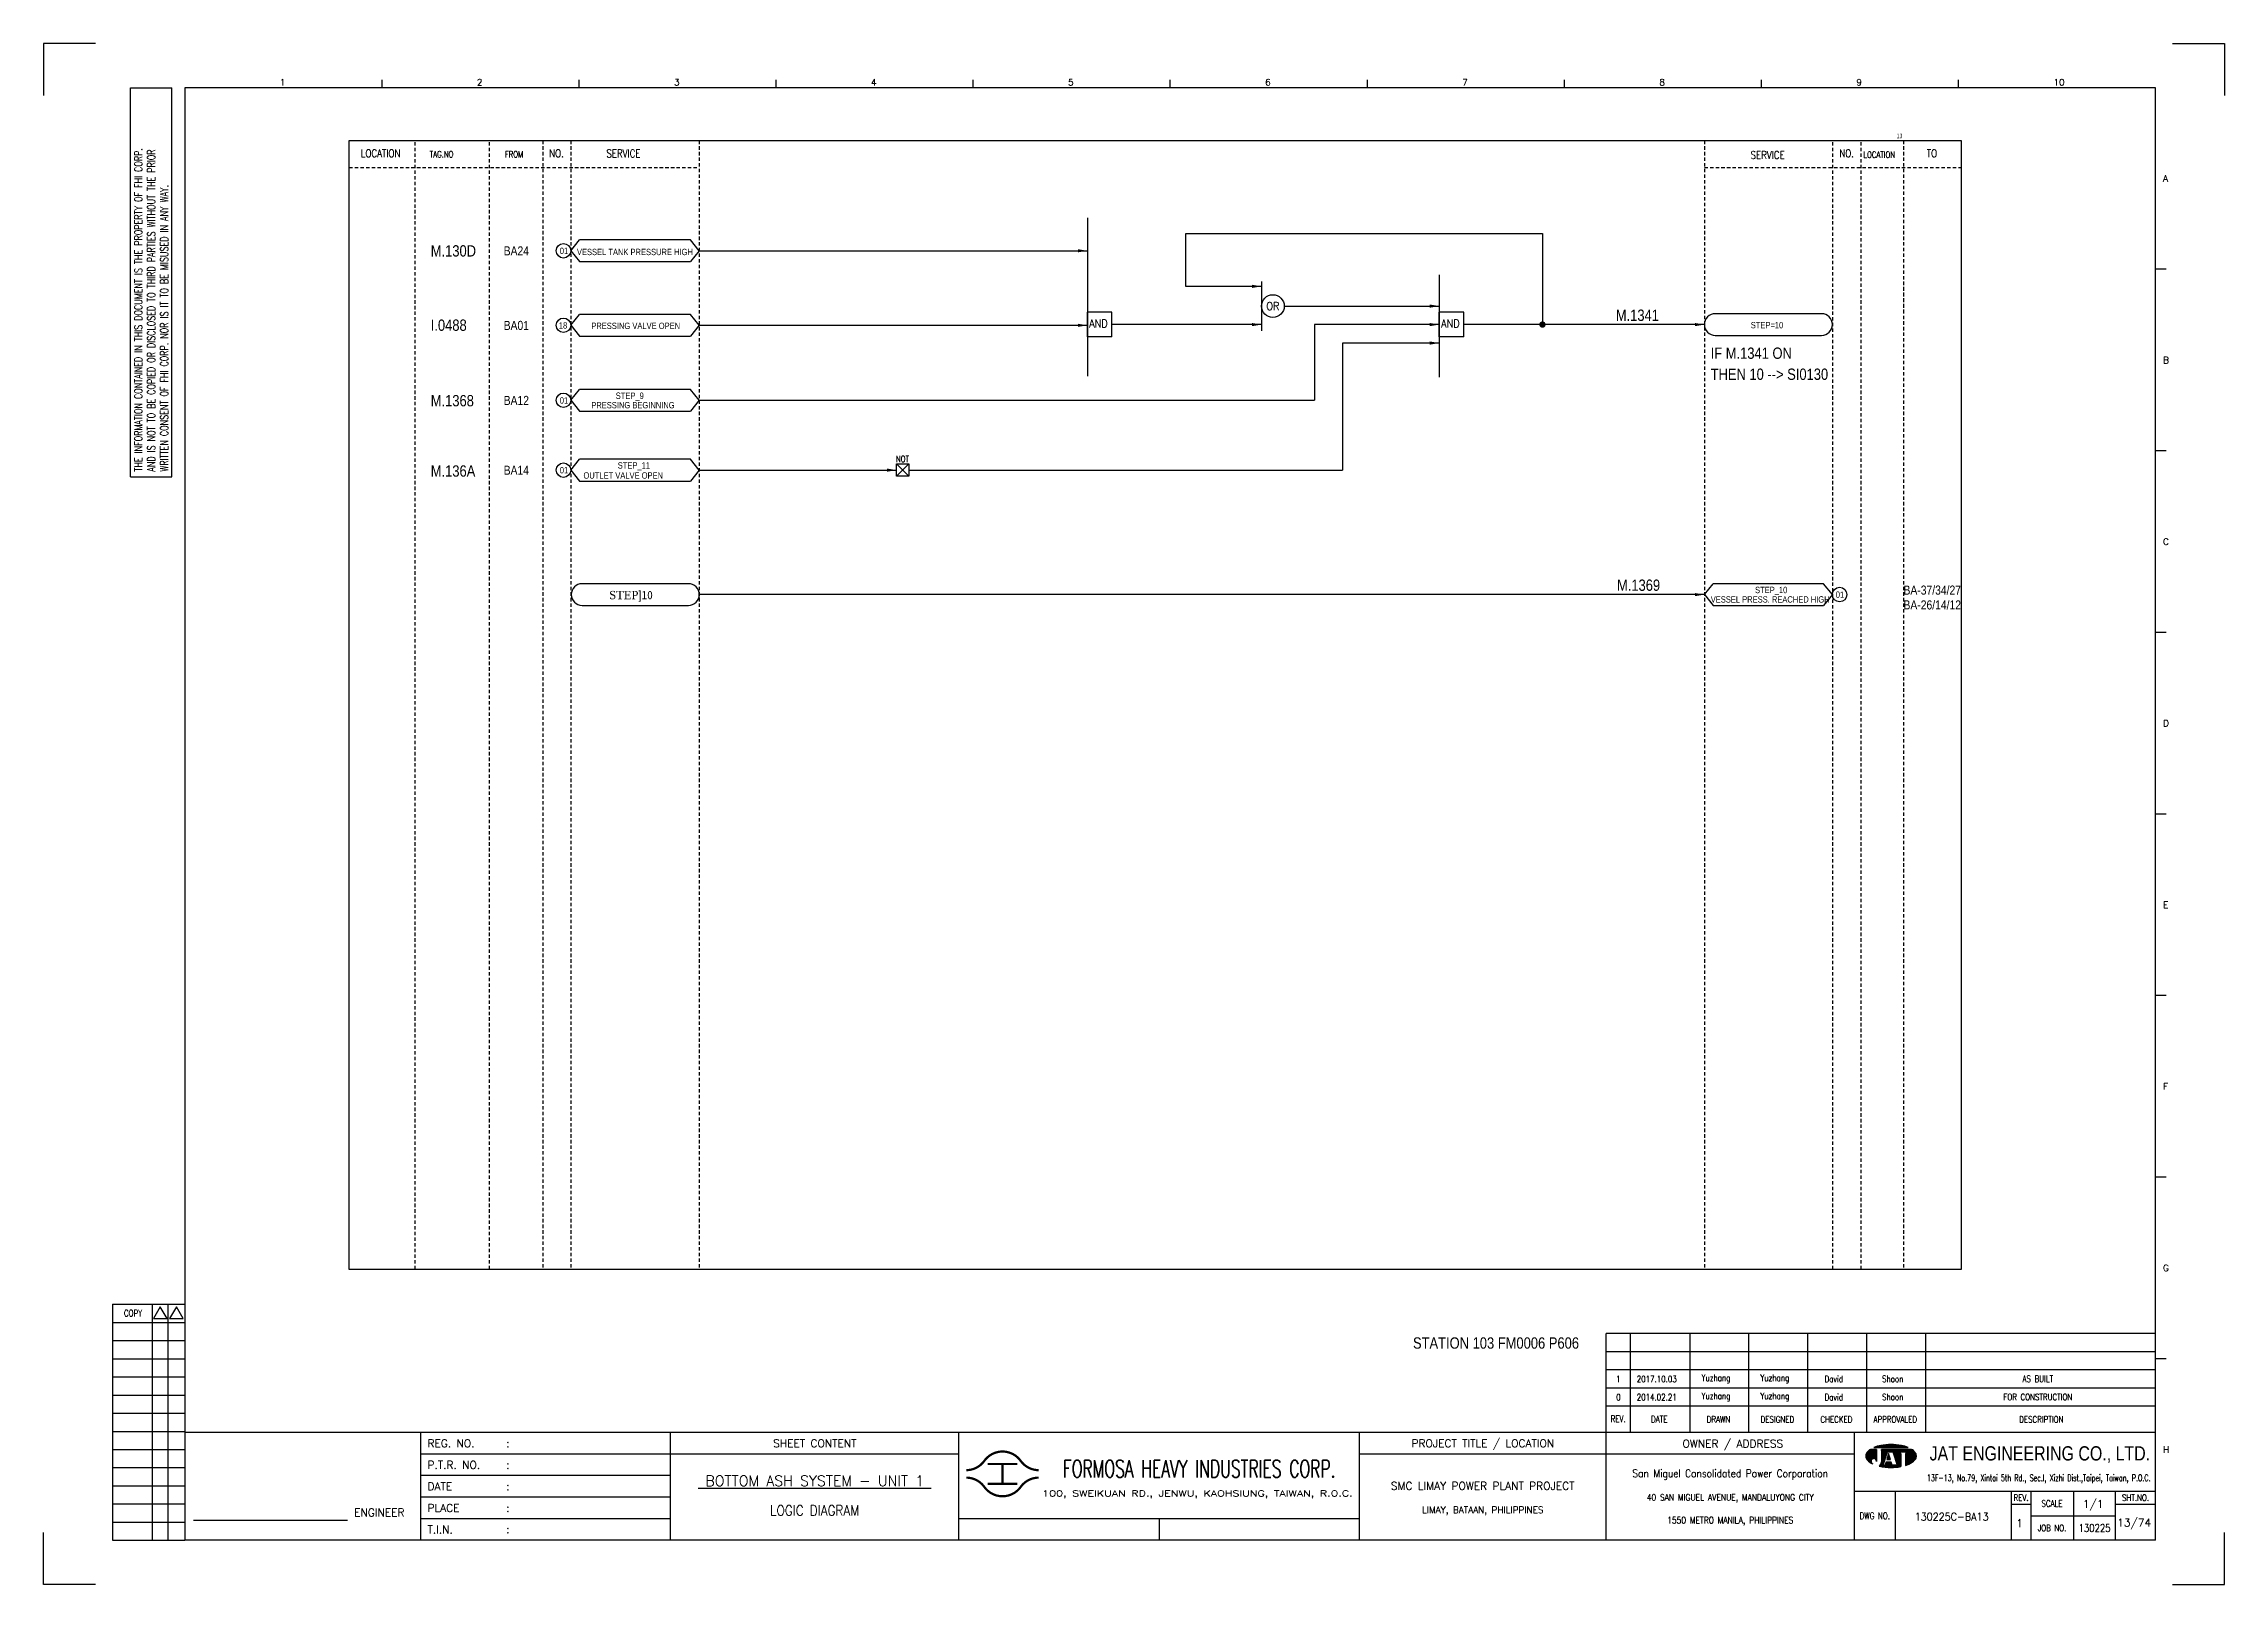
# Model space of a CAD drawing. Extents: x 1544 to 2510, y 385 to 1067.
import ezdxf
from ezdxf.enums import TextEntityAlignment as Align

# ---------------------------------------------------------------- set-up
doc = ezdxf.new("R2010")
doc.units = 0
doc.header["$MEASUREMENT"] = 0
doc.linetypes.add('HIDDEN', pattern=[4, 1.5, -1, 1.5])
doc.layers.get('0').update_dxf_attribs({"linetype": 'CONTINUOUS'})
doc.layers.get('DEFPOINTS').update_dxf_attribs({"linetype": 'CONTINUOUS'})
for name, color, linetype in [('B_DIM', 7, 'CONTINUOUS'), ('CON', 4, 'CONTINUOUS'), ('DCS', 7, 'CONTINUOUS'), ('DIM', 3, 'CONTINUOUS'), ('HID', 2, 'HIDDEN'), ('T', 2, 'CONTINUOUS'), ('TEXT', 7, 'CONTINUOUS'), ('圖框CON', 4, 'CONTINUOUS'), ('圖框DIM', 3, 'CONTINUOUS'), ('框線', 6, 'CONTINUOUS')]:
    doc.layers.add(name, color=color, linetype=linetype)
doc.styles.add('AEH', font='simplex', dxfattribs={"width": 0.8, "bigfont": 'ae'})
doc.styles.add('DAYUKP', font='complex', dxfattribs={"bigfont": 'DAYUKP.SHX'})
doc.styles.add('E2', font='simplex.shx', dxfattribs={"height": 2})
doc.styles.add('E3', font='simplex.shx', dxfattribs={"height": 3})
doc.styles.add('E4', font='simplex.shx', dxfattribs={"height": 4})
doc.styles.add('ROMANS', font='romans', dxfattribs={"width": 0.8})
doc.styles.get("Standard").update_dxf_attribs({"font": 'kaiu.ttf'})
doc.styles.add('style3', font='ARIALN.TTF')
doc.styles.add('WMF-Arial0', font='arial.ttf')

msp = doc.modelspace()

# ---------------------------------------------------------------- texts
at = {"width": 0.75}
msp.add_text('13', height=2.1, dxfattribs=at).set_placement((2366.44, 1026.1), align=Align.MIDDLE)
at = {"layer": 'CON', "style": 'ROMANS'}
for s, width, p in [('LOCATION', 0.8, (1693.66, 1018.4)), ('NO.', 0.8, (1771.56, 1018.4)), ('SERVICE', 0.8, (1801.21, 1018.32)), ('SERVICE', 0.8, (2308.02, 1017.65)), ('NO.', 0.8, (2342.99, 1018.4)), ('TO', 0.8, (2380.79, 1018.4)), ('OR', 0.9, (2088.86, 950.74))]:
    msp.add_text(s, height=3.5, dxfattribs=dict(at, width=width)).set_placement(p, align=Align.MIDDLE)
for s, height, width, p in [('TAG.NO', 2.8, 0.8, (1715.4, 1015.74)), ('FROM', 2.8, 0.8, (1748.65, 1015.74)), ('LOCATION', 2.8, 0.8, (2350.42, 1015.5)), ('AND', 3.5, 0.9, (2007.5, 940.24)), ('AND', 3.5, 0.9, (2163.36, 940.24)), ('NOT', 2.8, 0.8, (1921.89, 880.8))]:
    msp.add_text(s, height=height, dxfattribs=dict(at, width=width)).set_placement(p, align=Align.BOTTOM_LEFT)
at = {"layer": 'CON', "style": 'style3'}
for s, p in [('BA24', (1748.15, 975.19)), ('BA01', (1748.15, 942.18)), ('BA12', (1748.15, 908.97)), ('BA14', (1748.15, 878.05))]:
    msp.add_text(s, height=4, dxfattribs=at).set_placement(p, align=Align.MIDDLE_LEFT)
for s, p in [('01', (1773, 972.96)), ('VESSEL TANK PRESSURE HIGH', (1780.6, 972.47)), ('18', (1772.6, 939.95)), ('PRESSING VALVE OPEN', (1786.97, 939.76)), ('STEP=10', (2300.55, 940.09)), ('01', (1773, 906.74)), ('PRESSING BEGINNING', (1786.97, 904.64)), ('STEP_9', (1797.8, 908.82)), ('01', (1773, 875.82)), ('STEP_11', (1798.68, 877.97)), ('OUTLET VALVE OPEN', (1783.49, 873.5)), ('VESSEL PRESS. REACHED HIGH', (2282.81, 818.62)), ('STEP_10', (2302.44, 822.8)), ('01', (2338.19, 820.72))]:
    msp.add_text(s, height=2.8, dxfattribs=at).set_placement(p, align=Align.BOTTOM_LEFT)
for s, p in [('BA-37/34/27', (2368.19, 822.98)), ('BA-26/14/12', (2368.19, 816.42))]:
    msp.add_text(s, height=4, dxfattribs=at).set_placement(p)
at = {"layer": 'CON', "insert": (1794.88, 824.63), "char_height": 3.675, "width": 27.1202, "attachment_point": 1, "style": 'style3'}
msp.add_mtext('{\\f@Batang|b0|i0|c0|p18;STEP\\fUniversalMath1 BT|b0|i0|c2|p16;]\\f細明體|b0|i0|c136|p49;10}', dxfattribs=at)
at = {"layer": 'DCS', "linetype": 'ByBlock', "style": 'style3'}
for s, p in [('M.130D', (1715.85, 972.69)), ('M.1341', (2240.76, 944.19)), ('I.0488', (1715.85, 939.8)), ('IF M.1341 ON', (2282.77, 927.39)), ('THEN 10 --> SI0130', (2282.77, 918.07)), ('M.1368', (1715.85, 906.36)), ('M.136A', (1715.85, 875.22)), ('M.1369', (2241.28, 824.66)), ('STATION 103 FM0006 P606', (2150.92, 489.08))]:
    msp.add_text(s, height=5, dxfattribs=at).set_placement(p)
at = {"layer": 'T', "style": 'AEH', "width": 0.8}
for s, height, p in [('1', 2.87, (2241.88, 475.61)), ('2017.10.03', 2.871, (2258.89, 475.64)), ('Yuzhang', 2.871, (2285.09, 475.72)), ('Yuzhang', 2.871, (2311.2, 475.72)), ('David', 2.871, (2337.31, 475.72)), ('Shoon', 2.871, (2363.43, 475.72)), ('AS BUILT', 2.871, (2427.7, 475.72)), ('0', 2.87, (2241.88, 467.57)), ('2014.02.21', 2.871, (2258.89, 467.6)), ('Yuzhang', 2.871, (2285.09, 467.68)), ('Yuzhang', 2.871, (2311.2, 467.68)), ('David', 2.871, (2337.31, 467.68)), ('Shoon', 2.871, (2363.43, 467.68)), ('FOR CONSTRUCTION', 2.8714, (2427.7, 467.68))]:
    msp.add_text(s, height=height, dxfattribs=at).set_placement(p, align=Align.MIDDLE)
at = {"layer": 'TEXT', "color": 2, "style": 'E3', "width": 0.8}
msp.add_text('130225', height=3.446, dxfattribs=at).set_placement((2452.83, 409.66), align=Align.MIDDLE_CENTER)

# ---------------------------------------------------------------- blocks, each defined once
blk = doc.blocks.new('LEADER')
at = {"layer": 'CON'}
blk.add_solid([(0.85, -0.57), (0.85, -1.57), (3.85, -1.07)], dxfattribs=at)
blk = doc.blocks.new('Sht_Cont_T3')
at = {"layer": 'TEXT', "color": 3, "linetype": 'Continuous', "style": 'E4'}
for tag, p in [('$SHT_CONT_L1$', (55.63, 24.91)), ('$SHT_CONT_L2$', (55.63, 16.61)), ('$SHT_CONT_L3$', (55.63, 8.3))]:
    blk.add_attdef(tag, text='', height=4, dxfattribs=at).set_placement(p, align=Align.MIDDLE)
blk = doc.blocks.new('1880-TITLE_BLK')
at = {"layer": 'TEXT', "color": 2, "linetype": 'Continuous', "style": 'E3'}
for tag, p in [('DWG_NO', (736.41, 26.44)), ('REV', (762.59, 23.97)), ('SCALE', (790.95, 31.17)), ('SHT_NO', (806.74, 23.97))]:
    blk.add_attdef(tag, text='', height=3, dxfattribs=at).set_placement(p, align=Align.MIDDLE)
at = {"layer": 'TEXT', "linetype": 'Continuous', "style": 'E2', "width": 0.6}
for tag, p in [('REV_DATE', (418.65, 19.76)), ('APPR_DATE', (492.93, 19.76))]:
    blk.add_attdef(tag, text='', height=2, dxfattribs=at).set_placement(p, align=Align.MIDDLE_LEFT)
blk = doc.blocks.new('1')
at = {"ltscale": 500, "const_width": 0.99}
blk.add_lwpolyline([(1686.83, 57.65, -0.241531), (1678.79, 61.78, 0.512989), (1662.7, 61.78, -0.241531), (1654.66, 57.65, -0.241531)], format="xyb", dxfattribs=at)
for points in [[(1664.14, 60.4), (1677.35, 60.4)], [(1670.74, 60.4), (1670.74, 51.6)], [(1664.14, 51.6), (1677.35, 51.6)]]:
    blk.add_lwpolyline(points, dxfattribs=at)
at = {"const_width": 0.99}
blk.add_lwpolyline([(1686.83, 54.35, 0.241531), (1678.79, 50.22, -0.512989), (1662.7, 50.22, 0.241531), (1654.66, 54.35, 0.241531)], format="xyb", dxfattribs=at)
at = {"layer": 'B_DIM'}
for p, q in [((2181.53, 118.11), (1938.08, 118.11)), ((1938.08, 74.29), (1938.08, 118.11)), ((1948.92, 74.29), (1948.92, 118.11)), ((1975.28, 74.29), (1975.28, 118.11)), ((2001.39, 74.29), (2001.39, 118.11)), ((2027.5, 74.29), (2027.5, 118.11)), ((2053.62, 74.29), (2053.62, 118.11)), ((2079.73, 74.29), (2079.73, 118.11)), ((2181.53, 110.07), (1938.08, 110.07)), ((1938.08, 77.93), (1938.08, 104.33)), ((2181.53, 102.03), (1938.08, 102.03)), ((2181.53, 93.99), (1938.08, 93.99)), ((2181.53, 85.95), (1938.08, 85.95))]:
    blk.add_line(p, q, dxfattribs=at)
at = {"layer": 'CON'}
for points in [[(1523.67, 26.6), (1523.67, 74.29)], [(1651.45, 26.6), (1651.45, 74.29)]]:
    blk.add_lwpolyline(points, dxfattribs=at)
at = {"layer": 'CON', "ltscale": 500}
for points in [[(1523.67, 64.75), (1413.11, 64.75)], [(1651.45, 64.75), (1523.67, 64.75)], [(1523.67, 55.22), (1413.11, 55.22)], [(1523.67, 45.69), (1413.11, 45.69)], [(1523.67, 36.15), (1413.11, 36.15)]]:
    blk.add_lwpolyline(points, dxfattribs=at)
at = {"layer": 'DEFPOINTS'}
for points in [[(1268.99, 689.33), (1246.02, 689.33), (1246.02, 666.36)], [(2189, 689.33), (2211.97, 689.33), (2211.97, 666.36)], [(1268.99, 7.08), (1246.02, 7.08), (1246.02, 30.05)], [(2189, 7.08), (2211.97, 7.08), (2211.97, 30.05)]]:
    blk.add_lwpolyline(points, dxfattribs=at)
at = {"layer": 'DIM'}
for p, q in [((1276.46, 131.12), (1276.46, 26.6)), ((1276.46, 131.12), (1308.62, 131.12)), ((1294.26, 26.6), (1294.26, 131.12)), ((1301.15, 26.6), (1301.15, 131.12)), ((1276.46, 123.08), (1308.62, 123.08)), ((1276.46, 115.04), (1308.62, 115.04)), ((1276.46, 107), (1308.62, 107)), ((1276.46, 98.96), (1308.62, 98.96)), ((1276.46, 90.92), (1308.62, 90.92)), ((1276.46, 82.88), (1308.62, 82.88)), ((1276.46, 74.84), (1308.62, 74.84)), ((1276.46, 66.8), (1308.62, 66.8)), ((1276.46, 58.76), (1308.62, 58.76)), ((1276.46, 50.72), (1308.62, 50.72)), ((1276.46, 42.68), (1308.62, 42.68)), ((1276.46, 34.64), (1308.62, 34.64)), ((1276.46, 26.6), (1308.62, 26.6))]:
    blk.add_line(p, q, dxfattribs=at)
for points in [[(1297.7, 129.98), (1294.72, 124.81), (1300.69, 124.81)], [(1304.83, 129.98), (1301.84, 124.81), (1307.81, 124.81)]]:
    blk.add_lwpolyline(points, close=True, dxfattribs=at)
at = {"layer": 'T', "lineweight": -3}
for p, q in [((2056.73, 67.67), (2071.93, 67.67)), ((2057.91, 66.87), (2055.21, 66.87)), ((2057.91, 66.87), (2057.91, 61.52)), ((2073.45, 66.87), (2060.05, 66.87)), ((2060.05, 66.33), (2060.05, 66.87)), ((2060.05, 66.87), (2060.05, 61.23)), ((2061.8, 63.05), (2060.05, 61.24)), ((2060.85, 59.91), (2062.72, 65.8)), ((2061.65, 59.91), (2060.85, 59.91)), ((2062.08, 61.25), (2061.65, 59.91)), ((2064.44, 61.25), (2062.08, 61.25)), ((2063.26, 65), (2062.41, 62.32)), ((2062.41, 62.32), (2064.1, 62.32)), ((2062.72, 65.8), (2065.13, 65.8)), ((2064.1, 62.32), (2063.26, 65)), ((2063.79, 65.8), (2065.13, 65.8)), ((2064.86, 59.91), (2064.44, 61.25)), ((2067, 59.91), (2064.86, 59.91)), ((2065.13, 65.8), (2067, 59.91)), ((2066.74, 65.8), (2072.62, 65.8)), ((2066.74, 65), (2066.74, 65.8)), ((2068.61, 65), (2066.74, 65)), ((2068.61, 65), (2068.61, 59.21)), ((2072.62, 65), (2070.75, 65)), ((2070.75, 65), (2070.75, 59.74)), ((2072.62, 65.8), (2072.62, 65))]:
    blk.add_line(p, q, dxfattribs=at)
at = {"layer": 'T', "color": 0, "lineweight": -3}
for p, q in [((2056.94, 67.67), (2057.09, 67.82)), ((2057.16, 67.67), (2057.44, 67.95)), ((2057.39, 67.67), (2057.78, 68.07)), ((2057.61, 67.67), (2058.11, 68.18)), ((2057.83, 67.67), (2058.43, 68.27)), ((2058.05, 67.67), (2058.73, 68.35)), ((2058.27, 67.67), (2059.03, 68.43)), ((2058.49, 67.67), (2059.32, 68.49)), ((2058.72, 67.67), (2059.6, 68.55)), ((2058.94, 67.67), (2059.87, 68.6)), ((2059.16, 67.67), (2060.14, 68.65)), ((2059.38, 67.67), (2060.41, 68.7)), ((2059.6, 67.67), (2060.67, 68.74)), ((2059.82, 67.67), (2060.93, 68.77)), ((2060.05, 67.67), (2061.18, 68.81)), ((2060.27, 67.67), (2061.44, 68.84)), ((2060.49, 67.67), (2061.69, 68.87)), ((2060.71, 67.67), (2061.93, 68.89)), ((2060.93, 67.67), (2062.18, 68.91)), ((2061.15, 67.67), (2062.42, 68.93)), ((2061.38, 67.67), (2062.66, 68.95)), ((2061.6, 67.67), (2062.89, 68.97)), ((2061.82, 67.67), (2063.13, 68.98)), ((2062.04, 67.67), (2063.36, 68.99)), ((2062.26, 67.67), (2063.59, 69)), ((2062.48, 67.67), (2063.82, 69)), ((2062.71, 67.67), (2064.04, 69.01)), ((2062.93, 67.67), (2064.27, 69.01)), ((2063.15, 67.67), (2064.49, 69.01)), ((2063.37, 67.67), (2064.71, 69.01)), ((2063.59, 67.67), (2064.92, 69)), ((2063.81, 67.67), (2065.14, 69)), ((2064.04, 67.67), (2065.35, 68.99)), ((2064.26, 67.67), (2065.56, 68.98)), ((2064.48, 67.67), (2065.78, 68.97)), ((2064.7, 67.67), (2065.98, 68.95)), ((2064.92, 67.67), (2066.19, 68.94)), ((2065.14, 67.67), (2066.4, 68.92)), ((2065.37, 67.67), (2066.6, 68.9)), ((2065.59, 67.67), (2066.8, 68.88)), ((2065.81, 67.67), (2067, 68.86)), ((2066.03, 67.67), (2067.2, 68.84)), ((2066.25, 67.67), (2067.4, 68.82)), ((2066.47, 67.67), (2067.6, 68.79)), ((2066.7, 67.67), (2067.79, 68.77)), ((2066.92, 67.67), (2067.98, 68.74)), ((2067.14, 67.67), (2068.18, 68.71)), ((2067.36, 67.67), (2068.37, 68.68)), ((2067.58, 67.67), (2068.56, 68.64)), ((2067.81, 67.67), (2068.75, 68.61)), ((2068.03, 67.67), (2068.93, 68.58)), ((2068.25, 67.67), (2069.12, 68.54)), ((2068.47, 67.67), (2069.3, 68.5)), ((2068.69, 67.67), (2069.48, 68.46)), ((2068.91, 67.67), (2069.66, 68.42)), ((2069.14, 67.67), (2069.84, 68.37)), ((2069.36, 67.67), (2070.01, 68.33)), ((2069.58, 67.67), (2070.19, 68.28)), ((2069.8, 67.67), (2070.36, 68.23)), ((2070.02, 67.67), (2070.53, 68.18)), ((2070.24, 67.67), (2070.7, 68.13)), ((2070.47, 67.67), (2070.87, 68.07)), ((2070.69, 67.67), (2071.03, 68.02)), ((2070.91, 67.67), (2071.2, 67.96)), ((2071.13, 67.67), (2071.36, 67.9)), ((2071.35, 67.67), (2071.52, 67.84)), ((2071.57, 67.67), (2071.68, 67.77)), ((2071.8, 67.67), (2071.83, 67.71)), ((2053.09, 63.82), (2056.14, 66.87)), ((2053.09, 64.04), (2055.92, 66.87)), ((2053.11, 63.62), (2056.36, 66.87)), ((2053.12, 64.29), (2055.7, 66.87)), ((2053.14, 63.43), (2056.58, 66.87)), ((2053.18, 63.25), (2056.8, 66.87)), ((2053.18, 64.57), (2055.47, 66.87)), ((2053.24, 63.08), (2057.03, 66.87)), ((2053.29, 64.91), (2055.25, 66.87)), ((2053.3, 62.92), (2057.25, 66.87)), ((2053.37, 62.77), (2057.47, 66.87)), ((2053.45, 62.63), (2057.69, 66.87)), ((2053.54, 62.5), (2057.91, 66.86)), ((2053.61, 65.45), (2054.47, 66.31)), ((2053.64, 62.37), (2057.91, 66.64)), ((2053.74, 62.25), (2057.91, 66.42)), ((2053.84, 62.14), (2057.91, 66.2)), ((2053.95, 62.02), (2057.91, 65.98)), ((2054.07, 61.91), (2057.91, 65.75)), ((2054.18, 61.8), (2057.91, 65.53)), ((2054.29, 61.7), (2057.91, 65.31)), ((2054.41, 61.59), (2057.91, 65.09)), ((2054.53, 61.49), (2057.91, 64.87)), ((2054.65, 61.39), (2057.91, 64.65)), ((2054.78, 61.29), (2055.59, 62.11)), ((2054.9, 61.2), (2055.48, 61.77)), ((2055.03, 61.11), (2055.46, 61.53)), ((2055.16, 61.01), (2055.47, 61.33)), ((2055.3, 60.93), (2055.52, 61.15)), ((2055.43, 60.84), (2055.59, 60.99)), ((2055.57, 60.76), (2055.67, 60.85)), ((2055.71, 60.67), (2055.76, 60.73)), ((2055.85, 60.59), (2055.88, 60.62)), ((2056, 60.52), (2056, 60.52)), ((2056.12, 62.63), (2057.91, 64.42)), ((2056.14, 60.44), (2056.14, 60.44)), ((2056.46, 62.75), (2057.91, 64.2)), ((2056.7, 62.77), (2057.91, 63.98)), ((2056.9, 62.75), (2057.91, 63.76)), ((2057.08, 62.71), (2057.91, 63.54)), ((2057.23, 62.64), (2057.91, 63.32)), ((2057.37, 62.56), (2057.91, 63.09)), ((2057.5, 62.46), (2057.91, 62.87)), ((2057.61, 62.35), (2057.91, 62.65)), ((2057.7, 62.23), (2057.91, 62.43)), ((2057.79, 62.09), (2057.91, 62.21)), ((2057.85, 61.93), (2057.91, 61.99)), ((2057.89, 61.75), (2057.91, 61.76)), ((2057.91, 61.54), (2057.91, 61.55)), ((2059.09, 59.4), (2061.43, 61.74)), ((2059.28, 59.36), (2061.33, 61.42)), ((2059.46, 59.32), (2061.23, 61.09)), ((2059.64, 59.29), (2061.12, 60.77)), ((2059.83, 59.25), (2061.02, 60.44)), ((2059.86, 60.39), (2061.54, 62.07)), ((2059.98, 60.73), (2061.64, 62.39)), ((2060.02, 59.22), (2060.92, 60.12)), ((2060.03, 61), (2061.74, 62.72)), ((2060.05, 63.24), (2063.68, 66.87)), ((2060.05, 63.46), (2063.46, 66.87)), ((2060.05, 63.68), (2063.23, 66.87)), ((2060.05, 63.9), (2063.01, 66.87)), ((2060.05, 64.13), (2062.79, 66.87)), ((2060.05, 64.35), (2062.57, 66.87)), ((2060.05, 64.57), (2062.35, 66.87)), ((2060.05, 64.79), (2062.13, 66.87)), ((2060.05, 65.01), (2061.9, 66.87)), ((2060.05, 65.23), (2061.68, 66.87)), ((2060.05, 65.46), (2061.46, 66.87)), ((2060.05, 66.12), (2060.79, 66.87)), ((2060.05, 66.34), (2060.57, 66.87)), ((2060.05, 66.56), (2060.35, 66.87)), ((2060.05, 66.79), (2060.13, 66.87)), ((2060.05, 65.68), (2061.24, 66.87)), ((2060.05, 65.9), (2061.02, 66.87)), ((2060.05, 63.02), (2062.67, 65.64)), ((2060.05, 62.8), (2062.57, 65.32)), ((2060.05, 62.57), (2062.47, 64.99)), ((2060.05, 62.35), (2062.36, 64.67)), ((2060.05, 62.13), (2062.26, 64.34)), ((2060.05, 61.91), (2062.16, 64.02)), ((2060.05, 61.69), (2062.05, 63.69)), ((2060.05, 61.46), (2061.95, 63.37)), ((2060.05, 61.24), (2060.05, 61.24)), ((2060.21, 59.19), (2060.93, 59.91)), ((2060.4, 59.16), (2061.15, 59.91)), ((2060.59, 59.13), (2061.38, 59.91)), ((2060.78, 59.1), (2061.6, 59.91)), ((2060.98, 59.07), (2063.16, 61.25)), ((2061.17, 59.04), (2063.38, 61.25)), ((2061.37, 59.02), (2063.6, 61.25)), ((2061.57, 59), (2063.82, 61.25)), ((2061.68, 59.99), (2062.94, 61.25)), ((2061.77, 58.97), (2064.04, 61.25)), ((2061.78, 60.32), (2062.71, 61.25)), ((2061.88, 60.64), (2062.49, 61.25)), ((2061.97, 58.95), (2064.27, 61.25)), ((2061.99, 60.96), (2062.27, 61.25)), ((2062.17, 58.94), (2064.45, 61.21)), ((2062.38, 58.92), (2064.51, 61.05)), ((2062.45, 62.32), (2063.71, 63.57)), ((2062.5, 62.58), (2063.65, 63.74)), ((2062.58, 58.9), (2064.56, 60.88)), ((2062.6, 62.91), (2063.6, 63.91)), ((2062.68, 62.32), (2063.76, 63.4)), ((2062.7, 63.23), (2063.55, 64.08)), ((2062.79, 58.89), (2064.61, 60.71)), ((2062.8, 63.56), (2063.49, 64.25)), ((2062.83, 65.8), (2063.9, 66.87)), ((2062.9, 62.32), (2063.81, 63.24)), ((2062.91, 63.88), (2063.44, 64.42)), ((2063, 58.88), (2064.67, 60.54)), ((2063.01, 64.2), (2063.39, 64.58)), ((2063.05, 65.8), (2064.12, 66.87)), ((2063.11, 64.53), (2063.33, 64.75)), ((2063.12, 62.32), (2063.87, 63.07)), ((2063.21, 64.85), (2063.28, 64.92)), ((2063.21, 58.87), (2064.72, 60.37)), ((2063.27, 65.8), (2064.34, 66.87)), ((2063.34, 62.32), (2063.92, 62.9)), ((2063.43, 58.86), (2064.77, 60.2)), ((2063.49, 65.8), (2064.56, 66.87)), ((2063.56, 62.32), (2063.97, 62.73)), ((2063.64, 58.85), (2064.82, 60.03)), ((2063.72, 65.8), (2064.79, 66.87)), ((2063.78, 62.32), (2064.03, 62.56)), ((2063.86, 58.85), (2064.92, 59.91)), ((2063.94, 65.8), (2065.01, 66.87)), ((2064.01, 62.32), (2064.08, 62.39)), ((2064.08, 58.84), (2065.15, 59.91)), ((2064.16, 65.8), (2065.23, 66.87)), ((2064.3, 58.84), (2065.37, 59.91)), ((2064.38, 65.8), (2065.45, 66.87)), ((2064.52, 58.84), (2065.59, 59.91)), ((2064.6, 65.8), (2065.67, 66.87)), ((2064.74, 58.85), (2065.81, 59.91)), ((2064.82, 65.8), (2065.89, 66.87)), ((2064.97, 58.85), (2066.03, 59.91)), ((2065.05, 65.8), (2066.12, 66.87)), ((2065.16, 65.69), (2066.34, 66.87)), ((2065.2, 58.86), (2066.25, 59.91)), ((2065.22, 65.53), (2066.56, 66.87)), ((2065.27, 65.36), (2066.78, 66.87)), ((2065.32, 65.19), (2067, 66.87)), ((2065.38, 65.02), (2067.22, 66.87)), ((2065.43, 64.85), (2067.45, 66.87)), ((2065.43, 58.87), (2066.48, 59.91)), ((2065.48, 64.69), (2067.67, 66.87)), ((2065.54, 64.52), (2066.74, 65.71)), ((2065.59, 64.35), (2066.74, 65.49)), ((2065.65, 64.18), (2066.74, 65.27)), ((2065.66, 58.88), (2066.7, 59.91)), ((2065.7, 64.01), (2066.74, 65.05)), ((2065.75, 63.84), (2066.9, 65)), ((2065.81, 63.68), (2067.12, 65)), ((2065.86, 63.51), (2067.35, 65)), ((2065.9, 58.89), (2066.92, 59.91)), ((2065.91, 63.34), (2067.57, 65)), ((2065.97, 63.17), (2067.79, 65)), ((2066.02, 63), (2068.01, 65)), ((2066.07, 62.84), (2068.23, 65)), ((2066.13, 62.67), (2068.46, 65)), ((2066.14, 58.91), (2068.61, 61.38)), ((2066.18, 62.5), (2068.61, 64.93)), ((2066.23, 62.33), (2068.61, 64.71)), ((2066.29, 62.16), (2068.61, 64.48)), ((2066.34, 61.99), (2068.61, 64.26)), ((2066.38, 58.93), (2068.61, 61.16)), ((2066.39, 61.83), (2068.61, 64.04)), ((2066.45, 61.66), (2068.61, 63.82)), ((2066.5, 61.49), (2068.61, 63.6)), ((2066.56, 61.32), (2068.61, 63.38)), ((2066.61, 61.15), (2068.61, 63.15)), ((2066.62, 58.95), (2068.61, 60.94)), ((2066.66, 60.99), (2068.61, 62.93)), ((2066.72, 60.82), (2068.61, 62.71)), ((2066.77, 60.65), (2068.61, 62.49)), ((2066.82, 65.8), (2067.89, 66.87)), ((2066.82, 60.48), (2068.61, 62.27)), ((2066.87, 58.97), (2068.61, 60.72)), ((2066.88, 60.31), (2068.61, 62.05)), ((2066.93, 60.14), (2068.61, 61.82)), ((2066.98, 59.98), (2068.61, 61.6)), ((2067.04, 65.8), (2068.11, 66.87)), ((2067.11, 59), (2068.61, 60.49)), ((2067.26, 65.8), (2068.33, 66.87)), ((2067.37, 59.03), (2068.61, 60.27)), ((2067.48, 65.8), (2068.55, 66.87)), ((2067.62, 59.06), (2068.61, 60.05)), ((2067.71, 65.8), (2068.78, 66.87)), ((2067.88, 59.1), (2068.61, 59.83)), ((2067.93, 65.8), (2069, 66.87)), ((2068.14, 59.14), (2068.61, 59.61)), ((2068.15, 65.8), (2069.22, 66.87)), ((2068.37, 65.8), (2069.44, 66.87)), ((2068.4, 59.18), (2068.61, 59.38)), ((2068.59, 65.8), (2069.66, 66.87)), ((2068.81, 65.8), (2069.88, 66.87)), ((2069.04, 65.8), (2070.11, 66.87)), ((2069.26, 65.8), (2070.33, 66.87)), ((2069.48, 65.8), (2070.55, 66.87)), ((2069.7, 65.8), (2070.77, 66.87)), ((2069.92, 65.8), (2070.99, 66.87)), ((2070.14, 65.8), (2071.21, 66.87)), ((2070.37, 65.8), (2071.44, 66.87)), ((2070.59, 65.8), (2071.66, 66.87)), ((2070.75, 63.08), (2074.07, 66.4)), ((2070.75, 62.86), (2074.19, 66.3)), ((2070.75, 62.63), (2074.31, 66.2)), ((2070.75, 62.41), (2074.43, 66.09)), ((2070.75, 62.19), (2074.54, 65.98)), ((2070.75, 61.97), (2074.66, 65.87)), ((2070.75, 61.75), (2074.77, 65.76)), ((2070.75, 61.53), (2074.87, 65.65)), ((2070.75, 61.3), (2074.98, 65.53)), ((2070.75, 61.08), (2075.08, 65.41)), ((2070.75, 60.86), (2075.17, 65.28)), ((2070.75, 60.64), (2075.25, 65.14)), ((2070.75, 63.96), (2071.78, 65)), ((2070.75, 63.74), (2072, 65)), ((2070.75, 63.52), (2072.22, 65)), ((2070.75, 63.3), (2072.45, 65)), ((2070.75, 64.41), (2071.34, 65)), ((2070.75, 64.19), (2071.56, 65)), ((2070.75, 64.85), (2070.89, 65)), ((2070.75, 64.63), (2071.12, 65)), ((2070.75, 60.42), (2075.33, 64.99)), ((2070.75, 60.2), (2075.39, 64.84)), ((2070.75, 59.97), (2075.45, 64.67)), ((2070.75, 59.75), (2075.5, 64.5)), ((2070.81, 65.8), (2071.88, 66.87)), ((2071.03, 65.8), (2072.1, 66.87)), ((2071.07, 59.85), (2075.53, 64.32)), ((2071.25, 65.8), (2072.32, 66.87)), ((2071.42, 59.97), (2075.56, 64.12)), ((2071.47, 65.8), (2072.54, 66.87)), ((2071.7, 65.8), (2072.77, 66.87)), ((2071.78, 60.12), (2075.57, 63.9)), ((2071.92, 65.8), (2072.99, 66.87)), ((2072.14, 65.8), (2073.21, 66.87)), ((2072.17, 60.28), (2075.55, 63.67)), ((2072.36, 65.8), (2073.43, 66.87)), ((2072.58, 65.8), (2073.57, 66.78)), ((2072.59, 60.48), (2075.51, 63.4)), ((2072.62, 65.62), (2073.7, 66.69)), ((2072.62, 65.39), (2073.83, 66.6)), ((2072.62, 65.17), (2073.95, 66.5)), ((2073.08, 60.75), (2075.42, 63.1)), ((2073.74, 61.19), (2075.24, 62.69))]:
    blk.add_line(p, q, dxfattribs=at)
at = {"layer": 'T', "lineweight": -3}
for centre, major_axis, start_param, end_param in [((2062.5, 54), (-10.49, 10.49), 5.683021, 5.897183), ((2064.33, 44.23), (-17.52, 17.52), 5.497787, 5.683021), ((2064.33, 44.23), (17.52, 17.52), 0.600164, 0.785398), ((2066.16, 54), (10.49, 10.49), 0.386002, 0.600164), ((2055.58, 63.92), (1.76, 1.76), 1.614811, 2.356194), ((2055.58, 63.92), (-1.76, 1.76), 0.785398, 1.526782), ((2059.72, 60.14), (-5.73, 5.73), 6.088179, 6.3272), ((2059.72, 67.71), (5.73, 5.73), 3.097578, 3.478972), ((2056.68, 61.54), (-0.868, 0.868), 3.906164, 8.245601), ((2057.88, 61.28), (1.53, 1.53), 4.470635, 5.546585), ((2064.33, 83.62), (17.52, 17.52), 3.710226, 3.926991), ((2064.33, 83.62), (17.52, 17.52), 3.926991, 4.100643), ((2066.16, 73.85), (-10.49, 10.49), 2.670765, 2.781027), ((2068.93, 67.71), (-5.73, 5.73), 2.781027, 3.185607), ((2068.93, 60.14), (-5.73, 5.73), 4.668374, 4.907395), ((2073.07, 63.92), (-1.76, 1.76), 3.926991, 4.668374), ((2073.07, 63.92), (1.76, 1.76), 4.756403, 5.497787)]:
    blk.add_ellipse(centre, major_axis=major_axis, ratio=1, start_param=start_param, end_param=end_param, dxfattribs=at)
at = {"layer": '圖框CON'}
for p, q in [((1284.5, 669.81), (1302.87, 669.81)), ((1284.5, 497.52), (1284.5, 669.81)), ((1302.87, 497.52), (1302.87, 669.81)), ((1395.91, 669.85), (1395.91, 673.29)), ((1483.2, 669.85), (1483.2, 673.29)), ((1570.49, 669.85), (1570.49, 673.29)), ((1657.78, 669.85), (1657.78, 673.29)), ((1745.08, 669.85), (1745.08, 673.29)), ((1832.37, 669.85), (1832.37, 673.29)), ((1919.66, 669.85), (1919.66, 673.29)), ((2006.95, 669.85), (2006.95, 673.29)), ((2094.24, 669.85), (2094.24, 673.29)), ((2186.14, 589.41), (2181.53, 589.41)), ((2186.14, 509.01), (2181.53, 509.01)), ((1284.5, 497.52), (1302.87, 497.52)), ((2186.14, 428.61), (2181.53, 428.61)), ((2186.14, 348.2), (2181.53, 348.2)), ((2186.14, 267.8), (2181.53, 267.8)), ((2186.14, 187.4), (2181.53, 187.4)), ((2186.14, 107), (2181.53, 107)), ((2048.1, 48.3), (2181.53, 48.3)), ((2066.14, 48.3), (2066.14, 26.6)), ((2117.55, 48.3), (2117.55, 26.6)), ((2117.55, 42.62), (2126.28, 42.62)), ((2126.28, 48.3), (2126.28, 26.6)), ((2145.25, 26.6), (2145.25, 48.3)), ((2163.72, 26.6), (2163.72, 48.3)), ((2163.72, 42.62), (2181.53, 42.62)), ((1740.17, 36.15), (1740.17, 26.6)), ((2126.28, 37.45), (2163.72, 37.45))]:
    blk.add_line(p, q, dxfattribs=at)
for points in [[(1413.11, 26.6), (1413.11, 74.29)], [(1828.89, 26.6), (1828.89, 74.29)], [(1938.08, 26.6), (1938.08, 74.29)], [(2048.1, 26.6), (2048.1, 74.29)], [(2048.1, 64.75), (1828.89, 64.75)], [(1828.89, 36.15), (1802.67, 36.15), (1651.45, 36.15)]]:
    blk.add_lwpolyline(points, dxfattribs=at)
at = {"layer": '圖框DIM'}
blk.add_line((1312.36, 35.55), (1380.65, 35.55), dxfattribs=at)
at = {"layer": '框線'}
for p, q in [((1308.62, 669.81), (1308.62, 26.6)), ((2181.53, 669.81), (1308.62, 669.81)), ((2181.53, 26.6), (2181.53, 669.81)), ((2181.53, 74.29), (1308.62, 74.29)), ((2181.53, 26.6), (1308.62, 26.6))]:
    blk.add_line(p, q, dxfattribs=at)
at = {"style": 'DAYUKP'}
for s, height, p in [('1', 2.87, (1350.64, 670.78)), ('2', 2.87, (1437.93, 670.78)), ('3', 2.87, (1525.22, 670.78)), ('4', 2.87, (1612.51, 670.78)), ('5', 2.87, (1699.8, 670.78)), ('6', 2.87, (1787.1, 670.78)), ('7', 2.87, (1874.39, 670.78)), ('8', 2.87, (1961.68, 670.78)), ('9', 2.87, (2048.97, 670.78)), ('10', 2.871, (2136.26, 670.78))]:
    blk.add_text(s, height=height, dxfattribs=at).set_placement(p)
for s, p in [('A', (2184.79, 629.6)), ('B', (2184.79, 549.2)), ('C', (2184.79, 468.8)), ('D', (2184.79, 388.39)), ('E', (2184.79, 307.99)), ('F', (2184.79, 227.59)), ('G', (2184.79, 147.19)), ('H', (2184.79, 66.79))]:
    blk.add_text(s, height=2.87, dxfattribs=at).set_placement(p, align=Align.MIDDLE_LEFT)
at = {"style": 'WMF-Arial0', "width": 0.8}
blk.add_text('JAT ENGINEERING CO., LTD.', height=6.3172, dxfattribs=at).set_placement((2130.24, 64.55), align=Align.MIDDLE)
at = {"color": 90, "ltscale": 500, "style": 'ROMANS', "width": 0.65}
blk.add_text('FORMOSA HEAVY INDUSTRIES CORP.', height=7.7366, dxfattribs=at).set_placement((1757.9, 58.28), align=Align.MIDDLE)
at = {"color": 2, "ltscale": 500, "style": 'ROMANS', "width": 0.85}
blk.add_text('San Miguel Consolidated Power Corporation', height=3.4457, dxfattribs=at).set_placement((1993.09, 56.23), align=Align.MIDDLE_CENTER)
at = {"color": 2, "ltscale": 500, "style": 'ROMANS'}
for s, height, p in [('SMC LIMAY POWER PLANT PROJECT', 3.4457, (1883.48, 50.7)), ('LIMAY, BATAAN, PHILIPPINES', 2.8714, (1883.48, 40.08))]:
    blk.add_text(s, height=height, dxfattribs=at).set_placement(p, align=Align.MIDDLE_CENTER)
at = {"color": 4, "ltscale": 500, "style": 'ROMANS', "width": 0.85}
for s, p in [('40 SAN MIGUEL AVENUE, MANDALUYONG CITY', (1993.09, 45.61)), ('1550 METRO MANILA, PHILIPPINES', (1993.09, 35.51))]:
    blk.add_text(s, height=2.8714, dxfattribs=at).set_placement(p, align=Align.MIDDLE_CENTER)
at = {"layer": 'B_DIM', "style": 'AEH', "width": 0.8}
for s, height, p in [('REV.', 2.871, (1943.45, 80.37)), ('DATE', 2.871, (1961.68, 80.21)), ('DRAWN', 2.871, (1987.87, 80.12)), ('DESIGNED', 2.871, (2013.98, 80.12)), ('CHECKED', 2.871, (2040.1, 80.12)), ('APPROVALED', 2.871, (2066.21, 80.12)), ('DESCRIPTION', 2.8714, (2130.87, 80.12))]:
    blk.add_text(s, height=height, dxfattribs=at).set_placement(p, align=Align.MIDDLE)
at = {"layer": 'DIM', "style": 'ROMANS', "width": 0.75}
for s, p in [('THE INFORMATION CONTAINED IN THIS DOCUMENT IS THE PROPERTY OF FHI CORP.', (1287.94, 499.82)), ('AND IS NOT TO BE COPIED OR DISCLOSED TO THIRD PARTIES WITHOUT THE PRIOR', (1293.68, 499.82)), ('WRITTEN CONSENT OF FHI CORP. NOR IS IT TO BE MISUSED IN ANY WAY.', (1299.43, 499.82))]:
    blk.add_text(s, height=3.4457, rotation=90, dxfattribs=at).set_placement(p, align=Align.MIDDLE_LEFT)
at = {"layer": 'DIM', "style": 'ROMANS', "width": 0.8}
blk.add_text('COPY', height=2.871, dxfattribs=at).set_placement((1285.64, 127.16), align=Align.MIDDLE)
at = {"layer": 'HID', "ltscale": 500, "style": 'ROMANS'}
for s, height, p in [('REG. NO.', 3.446, (1416.1, 69.52)), (':', 3.45, (1450.9, 69.52)), ('P.T.R. NO.', 3.446, (1416.1, 59.99)), (':', 3.45, (1450.9, 59.99)), ('DATE', 3.446, (1416.1, 50.45)), (':', 3.45, (1450.9, 50.45)), ('PLACE', 3.446, (1416.1, 40.92)), (':', 3.45, (1450.9, 40.92)), ('T.I.N.', 3.446, (1416.1, 31.37)), (':', 3.45, (1450.9, 31.39))]:
    blk.add_text(s, height=height, dxfattribs=at).set_placement(p, align=Align.MIDDLE_LEFT)
for s, p in [('SHEET CONTENT', (1587.56, 69.52)), ('PROJECT TITLE / LOCATION', (1883.48, 69.28)), ('OWNER / ADDRESS', (1994.25, 69.12))]:
    blk.add_text(s, height=3.4457, dxfattribs=at).set_placement(p, align=Align.MIDDLE)
at = {"layer": 'HID', "style": 'ROMANS', "width": 1.216198}
blk.add_text('100, SWEIKUAN RD., JENWU, KAOHSIUNG, TAIWAN, R.O.C.', height=2.5897, dxfattribs=at).set_placement((1688.31, 46.06), (1825.84, 46.06), align=Align.FIT)
at = {"layer": 'HID', "style": 'ROMANS'}
blk.add_text('ENGINEER', height=3.446, dxfattribs=at).set_placement((1394.71, 37.18), align=Align.CENTER)
at = {"layer": 'HID', "color": 7, "style": 'ROMANS', "width": 0.8}
for s, p in [('DWG NO.', (2057.12, 37.45)), ('REV.', (2121.92, 45.46)), ('SCALE', (2135.64, 42.87)), ('SHT.NO.', (2172.62, 45.46)), ('JOB NO.', (2135.64, 32.03))]:
    blk.add_text(s, height=2.871, dxfattribs=at).set_placement(p, align=Align.MIDDLE)
at = {"layer": 'T', "color": 2, "ltscale": 500, "style": 'ROMANS', "width": 0.65}
blk.add_text('13F-13, No.79, Xintai 5th Rd., Sec.I, Xizhi Dist.,Taipei, Taiwan, P.O.C.', height=2.8714, dxfattribs=at).set_placement((2129.74, 52.81), align=Align.CENTER)

# ---------------------------------------------------------------- linework, layer by layer
at = {"layer": 'CON', "color": 6}
for p, q in [((2006.7, 989.77), (2006.7, 919.69)), ((1777.86, 975.24), (1781.76, 980.06)), ((1830.89, 980.06), (1781.76, 980.06)), ((1834.79, 975.24), (1830.89, 980.06)), ((1777.86, 975.24), (1781.76, 970.42)), ((1781.76, 970.42), (1830.89, 970.42)), ((1834.79, 975.24), (1830.89, 970.42)), ((2083.82, 961.65), (2083.82, 939.77)), ((2162.57, 964.57), (2162.57, 919.29)), ((1777.86, 942.23), (1781.76, 947.04)), ((1830.89, 947.04), (1781.76, 947.04)), ((1834.79, 942.23), (1830.89, 947.04)), ((2006.7, 937.08), (2006.7, 948.04)), ((2017.57, 948.04), (2006.7, 948.04)), ((2017.57, 937.08), (2017.57, 948.04)), ((2173.43, 948.04), (2162.57, 948.04)), ((2162.57, 937.08), (2162.57, 948.04)), ((2173.43, 937.08), (2173.43, 948.04)), ((2331.87, 947.38), (2284.81, 947.38)), ((1777.86, 942.23), (1781.76, 937.41)), ((1781.76, 937.41), (1830.89, 937.41)), ((1834.79, 942.23), (1830.89, 937.41)), ((2017.57, 937.08), (2006.7, 937.08)), ((2173.43, 937.08), (2162.57, 937.08)), ((2284.81, 937.74), (2331.87, 937.74)), ((1777.86, 909.02), (1781.76, 913.83)), ((1777.86, 909.02), (1781.76, 904.2)), ((1830.89, 913.83), (1781.76, 913.83)), ((1834.79, 909.02), (1830.89, 913.83)), ((1834.79, 909.02), (1830.89, 904.2)), ((1781.76, 904.2), (1830.89, 904.2)), ((1777.86, 878.1), (1781.76, 882.92)), ((1830.89, 882.92), (1781.76, 882.92)), ((1834.79, 878.1), (1830.89, 882.92)), ((1922.15, 880.83), (1927.61, 880.83)), ((1922.15, 880.83), (1927.61, 875.37)), ((1927.61, 880.83), (1922.15, 875.37)), ((1922.15, 875.37), (1922.15, 880.83)), ((1927.61, 880.83), (1927.61, 875.37)), ((1777.86, 878.1), (1781.76, 873.29)), ((1781.76, 873.29), (1830.89, 873.29)), ((1834.79, 878.1), (1830.89, 873.29)), ((1927.61, 875.37), (1922.15, 875.37)), ((1829.97, 827.82), (1782.91, 827.82)), ((2279.99, 823), (2283.89, 827.82)), ((2279.99, 823), (2283.89, 818.19)), ((2332.79, 827.82), (2283.89, 827.82)), ((2336.69, 823), (2332.79, 827.82)), ((2336.69, 823), (2332.79, 818.19)), ((1782.91, 818.19), (1829.97, 818.19)), ((2283.89, 818.19), (2332.79, 818.19))]:
    msp.add_line(p, q, dxfattribs=at)
at = {"layer": 'CON'}
for p, q in [((2050.34, 959.48), (2050.34, 982.87)), ((2050.34, 982.87), (2208.27, 982.87)), ((2208.27, 982.87), (2208.27, 942.56)), ((1834.79, 975.24), (2006.7, 975.24)), ((2083.82, 959.48), (2050.34, 959.48)), ((2093.9, 950.74), (2162.57, 950.74)), ((1834.79, 942.23), (2006.7, 942.23)), ((2083.82, 942.56), (2017.57, 942.56)), ((2162.57, 942.56), (2107.3, 942.56)), ((2107.3, 942.56), (2107.3, 909.02)), ((2279.99, 942.56), (2173.43, 942.56)), ((2162.57, 934.38), (2119.72, 934.38)), ((2119.72, 934.38), (2119.72, 878.1)), ((1834.79, 909.02), (2107.3, 909.02)), ((1834.79, 878.1), (1922.15, 878.1)), ((1927.61, 878.1), (2119.72, 878.1)), ((2279.99, 823), (1834.56, 823))]:
    msp.add_line(p, q, dxfattribs=at)
msp.add_lwpolyline([(1679.74, 1024), (2393.74, 1024), (2393.74, 524.2), (1679.74, 524.2)], close=True, dxfattribs=at)
at = {"layer": 'CON', "const_width": 1.4}
msp.add_lwpolyline([(2207.57, 942.56, 1), (2208.97, 942.56, 1)], format="xyb", close=True, dxfattribs=at)
at = {"layer": 'CON'}
for centre in [(1774.64, 975.24), (1774.64, 942.23), (1774.64, 909.02), (1774.64, 878.1), (2339.9, 823)]:
    msp.add_circle(centre, 3.21, dxfattribs=at)
at = {"layer": 'CON', "color": 6}
msp.add_circle((2088.86, 950.74), 5.04, dxfattribs=at)
for centre, start, end in [((2284.81, 942.56), 90, 270), ((2331.87, 942.56), 270, 90), ((1782.91, 823), 90, 270), ((1829.97, 823), 270, 90)]:
    msp.add_arc(centre, 4.82, start, end, dxfattribs=at)
at = {"layer": 'CON'}
msp.add_solid([(1917.95, 878.8), (1922.15, 878.1), (1917.95, 877.4)], dxfattribs=at)
at = {"layer": 'HID'}
for p, q in [((1765.43, 1024), (1765.43, 524.18)), ((1777.86, 1024), (1777.86, 524.18)), ((1834.79, 1024), (1834.79, 524.2)), ((2279.99, 1024), (2279.99, 524.2)), ((2368.19, 1024), (2368.19, 524.2)), ((1708.79, 1023.3), (1708.79, 524.2)), ((1741.71, 1023.3), (1741.71, 524.2)), ((2336.69, 1023.3), (2336.69, 524.2)), ((2349.29, 1023.3), (2349.29, 524.2)), ((1679.74, 1012.1), (1834.79, 1012.1)), ((2279.99, 1012.1), (2393.74, 1012.1)), ((2368.19, 961.7), (2368.19, 949.1))]:
    msp.add_line(p, q, dxfattribs=at)

# ---------------------------------------------------------------- block references
msp.add_blockref('1', (298.35, 377.63))
at = {"layer": 'CON', "xscale": 1.4, "yscale": 1.4, "zscale": 1.4}
for p in [(2001.31, 976.73), (2078.43, 960.97), (2157.18, 952.23), (2001.31, 943.72), (2078.43, 944.05), (2157.18, 944.05), (2274.6, 944.05), (2157.18, 935.87), (2274.6, 824.49)]:
    msp.add_blockref('LEADER', p, dxfattribs=at)
at = {"layer": 'TEXT', "color": 0}
ref = msp.add_blockref('Sht_Cont_T3', (1822.02, 404.24), dxfattribs=dict(at, xscale=1.148576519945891, yscale=1.148576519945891, zscale=1.148576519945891))
ref.add_attrib('$SHT_CONT_L1$', '%%U BOTTOM ASH SYSTEM - UNIT 1 ', dxfattribs={"color": 3, "linetype": 'Continuous', "height": 4.5943, "style": 'E4'}).set_placement((1885.91, 432.85), align=Align.TOP_CENTER)
ref.add_attrib('$SHT_CONT_L3$', 'LOGIC DIAGRAM', dxfattribs={"color": 3, "linetype": 'Continuous', "height": 4.5943, "style": 'E4', "width": 0.85}).set_placement((1885.91, 413.77), align=Align.BOTTOM_CENTER)
ref = msp.add_blockref('1880-TITLE_BLK', (1543.7, 384.29), dxfattribs=dict(at, xscale=1.148576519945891, yscale=1.148576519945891, zscale=1.148576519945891))
ref.add_attrib('DWG_NO', '130225C-BA13', dxfattribs={"color": 2, "linetype": 'Continuous', "height": 3.4457, "style": 'E3', "width": 0.9}).set_placement((2389.52, 414.66), align=Align.MIDDLE)
ref.add_attrib('REV', '1', dxfattribs={"color": 2, "linetype": 'Continuous', "height": 3.45, "style": 'E3'}).set_placement((2419.6, 411.83), align=Align.MIDDLE)
ref.add_attrib('SCALE', '1/1', dxfattribs={"color": 2, "linetype": 'Continuous', "height": 3.446, "style": 'E3'}).set_placement((2452.16, 420.09), align=Align.MIDDLE)
ref.add_attrib('SHT_NO', '13/74', dxfattribs={"color": 2, "linetype": 'Continuous', "height": 3.446, "style": 'E3'}).set_placement((2470.3, 411.83), align=Align.MIDDLE)

msp.set_redraw_order([(e.dxf.handle, doc.entitydb.next_handle()) for e in msp.query("TEXT MTEXT ATTDEF DIMENSION ARC_DIMENSION")])  # texts and dimensions are drawn at this point

doc.saveas('drawing.dxf')
